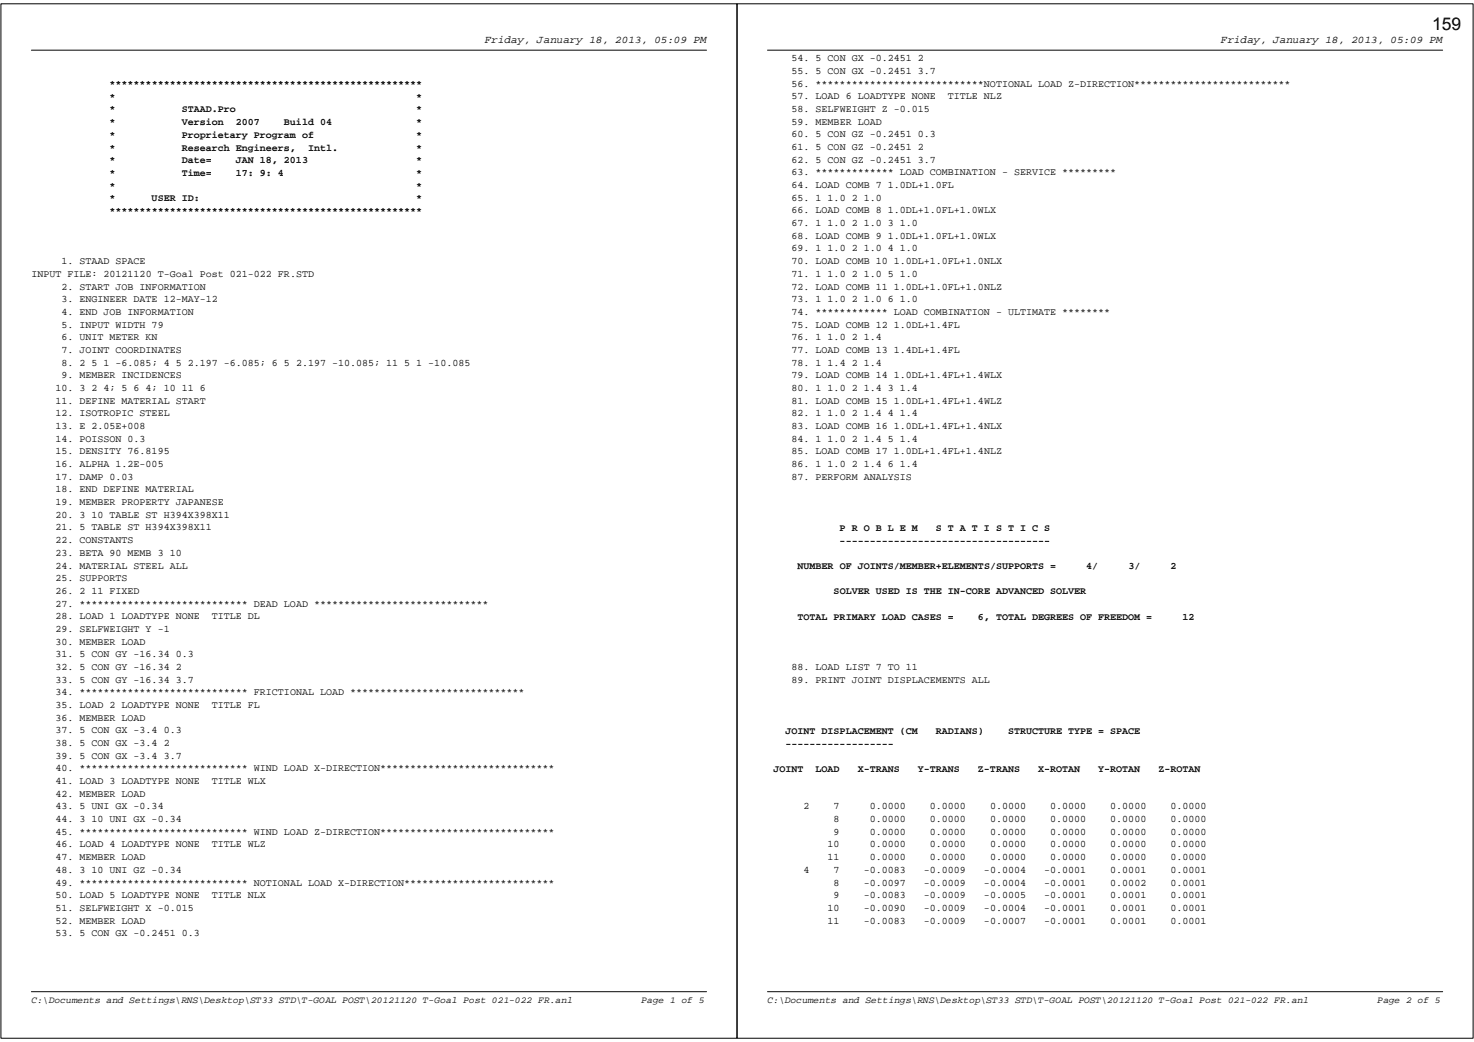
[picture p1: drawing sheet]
<svg xmlns="http://www.w3.org/2000/svg" width="297mm" height="210mm" viewBox="0 0 297 210" stroke-linecap="round" stroke-linejoin="round" font-family="sans-serif">
<defs><g id="words">
<text font-size="3.5" x="288.6" y="6.1">159</text>
<g font-size="2.2">
<text x="97.7" y="8.7">Friday, January 18, 2013, 05:09 PM</text>
<text x="246" y="8.7">Friday, January 18, 2013, 05:09 PM</text>
</g>
<g font-size="2">
<text x="22.1" y="17.6">****************************************************</text>
<text x="159.5" y="12.3">54. 5 CON GX -0.2451 2</text>
<text x="159.5" y="14.9">55. 5 CON GX -0.2451 3.7</text>
<text x="159.5" y="17.5">56. ****************************NOTIONAL LOAD Z-DIRECTION**************************</text>
<text x="22.1" y="20.1">*</text>
<text x="22.1" y="22.7">*</text>
<text x="36.6" y="22.7">STAAD.Pro</text>
<text x="83.9" y="20.1">*</text>
<text x="83.9" y="22.7">*</text>
<text x="159.5" y="20">57. LOAD 6 LOADTYPE NONE</text>
<text x="159.5" y="22.6">58. SELFWEIGHT Z -0.015</text>
<text x="191" y="20">TITLE NLZ</text>
<text x="22.1" y="25.2">*</text>
<text x="22.1" y="27.8">*</text>
<text x="36.6" y="25.2">Version</text>
<text x="36.6" y="27.8">Proprietary Program of</text>
<text x="47.5" y="25.2">2007</text>
<text x="57.2" y="25.2">Build 04</text>
<text x="83.9" y="25.2">*</text>
<text x="83.9" y="27.8">*</text>
<text x="159.5" y="25.1">59. MEMBER LOAD</text>
<text x="159.5" y="27.7">60. 5 CON GZ -0.2451 0.3</text>
<text x="22.1" y="30.3">*</text>
<text x="22.1" y="32.9">*</text>
<text x="22.1" y="35.4">*</text>
<text x="36.6" y="30.3">Research Engineers,</text>
<text x="36.6" y="32.9">Date=</text>
<text x="36.6" y="35.4">Time=</text>
<text x="47.5" y="32.9">JAN 18, 2013</text>
<text x="47.5" y="35.4">17: 9: 4</text>
<text x="62.1" y="30.3">Intl.</text>
<text x="83.9" y="35.4">*</text>
<text x="83.9" y="32.9">*</text>
<text x="83.9" y="30.3">*</text>
<text x="159.5" y="30.2">61. 5 CON GZ -0.2451 2</text>
<text x="159.5" y="32.8">62. 5 CON GZ -0.2451 3.7</text>
<text x="159.5" y="35.3">63. ************* LOAD COMBINATION - SERVICE *********</text>
<text x="22.1" y="38">*</text>
<text x="22.1" y="40.6">*</text>
<text x="30.6" y="40.6">USER ID:</text>
<text x="83.9" y="38">*</text>
<text x="83.9" y="40.6">*</text>
<text x="159.5" y="37.9">64. LOAD COMB 7 1.0DL+1.0FL</text>
<text x="159.5" y="40.5">65. 1 1.0 2 1.0</text>
<text x="22.1" y="43.1">****************************************************</text>
<text x="159.5" y="43">66. LOAD COMB 8 1.0DL+1.0FL+1.0WLX</text>
<text x="159.5" y="45.6">67. 1 1.0 2 1.0 3 1.0</text>
<text x="12.4" y="53.2">1. STAAD SPACE</text>
<text x="159.5" y="48.1">68. LOAD COMB 9 1.0DL+1.0FL+1.0WLX</text>
<text x="159.5" y="50.7">69. 1 1.0 2 1.0 4 1.0</text>
<text x="159.5" y="53.2">70. LOAD COMB 10 1.0DL+1.0FL+1.0NLX</text>
<text x="6.3" y="55.8">INPUT FILE: 20121120 T-Goal Post 021-022 FR.STD</text>
<text x="12.4" y="58.3">2. START JOB INFORMATION</text>
<text x="159.5" y="55.8">71. 1 1.0 2 1.0 5 1.0</text>
<text x="159.5" y="58.3">72. LOAD COMB 11 1.0DL+1.0FL+1.0NLZ</text>
<text x="12.4" y="60.9">3. ENGINEER DATE 12-MAY-12</text>
<text x="12.4" y="63.5">4. END JOB INFORMATION</text>
<text x="159.5" y="60.9">73. 1 1.0 2 1.0 6 1.0</text>
<text x="159.5" y="63.5">74. ************ LOAD COMBINATION - ULTIMATE ********</text>
<text x="12.4" y="66">5. INPUT WIDTH 79</text>
<text x="12.4" y="68.6">6. UNIT METER KN</text>
<text x="12.4" y="71.1">7. JOINT COORDINATES</text>
<text x="159.5" y="66">75. LOAD COMB 12 1.0DL+1.4FL</text>
<text x="159.5" y="68.6">76. 1 1.0 2 1.4</text>
<text x="159.5" y="71.1">77. LOAD COMB 13 1.4DL+1.4FL</text>
<text x="12.4" y="73.7">8. 2 5 1 -6.085; 4 5 2.197 -6.085; 6 5 2.197 -10.085; 11 5 1 -10.085</text>
<text x="12.4" y="76.2">9. MEMBER INCIDENCES</text>
<text x="159.5" y="73.7">78. 1 1.4 2 1.4</text>
<text x="159.5" y="76.2">79. LOAD COMB 14 1.0DL+1.4FL+1.4WLX</text>
<text x="11.2" y="78.8">10. 3 2 4; 5 6 4; 10 11 6</text>
<text x="11.2" y="81.3">11. DEFINE MATERIAL START</text>
<text x="11.2" y="83.9">12. ISOTROPIC STEEL</text>
<text x="159.5" y="78.8">80. 1 1.0 2 1.4 3 1.4</text>
<text x="159.5" y="81.3">81. LOAD COMB 15 1.0DL+1.4FL+1.4WLZ</text>
<text x="159.5" y="83.9">82. 1 1.0 2 1.4 4 1.4</text>
<text x="11.2" y="86.5">13. E 2.05E+008</text>
<text x="11.2" y="89">14. POISSON 0.3</text>
<text x="159.5" y="86.5">83. LOAD COMB 16 1.0DL+1.4FL+1.4NLX</text>
<text x="159.5" y="89">84. 1 1.0 2 1.4 5 1.4</text>
<text x="11.2" y="91.6">15. DENSITY 76.8195</text>
<text x="11.2" y="94.1">16. ALPHA 1.2E-005</text>
<text x="159.5" y="91.6">85. LOAD COMB 17 1.0DL+1.4FL+1.4NLZ</text>
<text x="159.5" y="94.1">86. 1 1.0 2 1.4 6 1.4</text>
<text x="11.2" y="96.7">17. DAMP 0.03</text>
<text x="11.2" y="99.2">18. END DEFINE MATERIAL</text>
<text x="11.2" y="101.8">19. MEMBER PROPERTY JAPANESE</text>
<text x="159.5" y="96.7">87. PERFORM ANALYSIS</text>
<text x="11.2" y="104.3">20. 3 10 TABLE ST H394X398X11</text>
<text x="11.2" y="106.9">21. 5 TABLE ST H394X398X11</text>
<text x="169.2" y="107">P R O B L E M</text>
<text x="188.6" y="107">S T A T I S T I C S</text>
<text x="11.2" y="109.5">22. CONSTANTS</text>
<text x="11.2" y="112">23. BETA 90 MEMB 3 10</text>
<text x="169.2" y="109.6">-----------------------------------</text>
<text x="11.2" y="114.6">24. MATERIAL STEEL ALL</text>
<text x="11.2" y="117.1">25. SUPPORTS</text>
<text x="11.2" y="119.7">26. 2 11 FIXED</text>
<text x="160.7" y="114.7">NUMBER OF JOINTS/MEMBER+ELEMENTS/SUPPORTS =</text>
<text x="168" y="119.8">SOLVER USED IS THE IN-CORE ADVANCED SOLVER</text>
<text x="218.9" y="114.7">4/</text>
<text x="227.4" y="114.7">3/</text>
<text x="235.9" y="114.7">2</text>
<text x="11.2" y="122.2">27. **************************** DEAD LOAD *****************************</text>
<text x="11.2" y="124.8">28. LOAD 1 LOADTYPE NONE</text>
<text x="42.7" y="124.8">TITLE DL</text>
<text x="160.7" y="124.9">TOTAL PRIMARY LOAD CASES =</text>
<text x="197.1" y="124.9">6, TOTAL DEGREES OF FREEDOM =</text>
<text x="238.3" y="124.9">12</text>
<text x="11.2" y="127.3">29. SELFWEIGHT Y -1</text>
<text x="11.2" y="129.9">30. MEMBER LOAD</text>
<text x="11.2" y="132.5">31. 5 CON GY -16.34 0.3</text>
<text x="11.2" y="135">32. 5 CON GY -16.34 2</text>
<text x="11.2" y="137.6">33. 5 CON GY -16.34 3.7</text>
<text x="159.5" y="135">88. LOAD LIST 7 TO 11</text>
<text x="159.5" y="137.6">89. PRINT JOINT DISPLACEMENTS ALL</text>
<text x="11.2" y="140.1">34. **************************** FRICTIONAL LOAD *****************************</text>
<text x="11.2" y="142.7">35. LOAD 2 LOADTYPE NONE</text>
<text x="42.7" y="142.7">TITLE FL</text>
<text x="11.2" y="145.2">36. MEMBER LOAD</text>
<text x="11.2" y="147.8">37. 5 CON GX -3.4 0.3</text>
<text x="158.3" y="147.9">JOINT DISPLACEMENT (CM</text>
<text x="188.6" y="147.9">RADIANS)</text>
<text x="203.1" y="147.9">STRUCTURE TYPE = SPACE</text>
<text x="11.2" y="150.3">38. 5 CON GX -3.4 2</text>
<text x="11.2" y="152.9">39. 5 CON GX -3.4 3.7</text>
<text x="11.2" y="155.5">40. **************************** WIND LOAD X-DIRECTION*****************************</text>
<text x="155.9" y="155.6">JOINT</text>
<text x="158.3" y="150.4">------------------</text>
<text x="164.4" y="155.6">LOAD</text>
<text x="172.8" y="155.6">X-TRANS</text>
<text x="185" y="155.6">Y-TRANS</text>
<text x="197.1" y="155.6">Z-TRANS</text>
<text x="209.2" y="155.6">X-ROTAN</text>
<text x="221.3" y="155.6">Y-ROTAN</text>
<text x="233.4" y="155.6">Z-ROTAN</text>
<text x="11.2" y="158">41. LOAD 3 LOADTYPE NONE</text>
<text x="11.2" y="160.6">42. MEMBER LOAD</text>
<text x="42.7" y="158">TITLE WLX</text>
<text x="11.2" y="163.1">43. 5 UNI GX -0.34</text>
<text x="11.2" y="165.7">44. 3 10 UNI GX -0.34</text>
<text x="161.9" y="163.1">2</text>
<text x="168" y="165.7">8</text>
<text x="168" y="163.1">7</text>
<text x="175.3" y="165.7">0.0000</text>
<text x="175.3" y="163.1">0.0000</text>
<text x="187.4" y="165.7">0.0000</text>
<text x="187.4" y="163.1">0.0000</text>
<text x="199.5" y="165.7">0.0000</text>
<text x="199.5" y="163.1">0.0000</text>
<text x="211.6" y="165.7">0.0000</text>
<text x="211.6" y="163.1">0.0000</text>
<text x="223.7" y="165.7">0.0000</text>
<text x="223.7" y="163.1">0.0000</text>
<text x="235.9" y="165.7">0.0000</text>
<text x="235.9" y="163.1">0.0000</text>
<text x="11.2" y="168.2">45. **************************** WIND LOAD Z-DIRECTION*****************************</text>
<text x="11.2" y="170.8">46. LOAD 4 LOADTYPE NONE</text>
<text x="11.2" y="173.3">47. MEMBER LOAD</text>
<text x="42.7" y="170.8">TITLE WLZ</text>
<text x="166.8" y="170.8">10</text>
<text x="166.8" y="173.3">11</text>
<text x="168" y="168.2">9</text>
<text x="175.3" y="168.2">0.0000</text>
<text x="175.3" y="170.8">0.0000</text>
<text x="175.3" y="173.3">0.0000</text>
<text x="187.4" y="168.2">0.0000</text>
<text x="187.4" y="170.8">0.0000</text>
<text x="187.4" y="173.3">0.0000</text>
<text x="199.5" y="168.2">0.0000</text>
<text x="199.5" y="170.8">0.0000</text>
<text x="199.5" y="173.3">0.0000</text>
<text x="211.6" y="168.2">0.0000</text>
<text x="211.6" y="170.8">0.0000</text>
<text x="211.6" y="173.3">0.0000</text>
<text x="223.7" y="168.2">0.0000</text>
<text x="223.7" y="170.8">0.0000</text>
<text x="223.7" y="173.3">0.0000</text>
<text x="235.9" y="168.2">0.0000</text>
<text x="235.9" y="170.8">0.0000</text>
<text x="235.9" y="173.3">0.0000</text>
<text x="11.2" y="175.9">48. 3 10 UNI GZ -0.34</text>
<text x="11.2" y="178.5">49. **************************** NOTIONAL LOAD X-DIRECTION*************************</text>
<text x="161.9" y="175.9">4</text>
<text x="168" y="178.5">8</text>
<text x="168" y="175.9">7</text>
<text x="174.1" y="178.5">-0.0097</text>
<text x="174.1" y="175.9">-0.0083</text>
<text x="186.2" y="178.5">-0.0009</text>
<text x="186.2" y="175.9">-0.0009</text>
<text x="198.3" y="178.5">-0.0004</text>
<text x="198.3" y="175.9">-0.0004</text>
<text x="210.4" y="178.5">-0.0001</text>
<text x="210.4" y="175.9">-0.0001</text>
<text x="223.7" y="178.5">0.0002</text>
<text x="223.7" y="175.9">0.0001</text>
<text x="235.9" y="178.5">0.0001</text>
<text x="235.9" y="175.9">0.0001</text>
<text x="11.2" y="181">50. LOAD 5 LOADTYPE NONE</text>
<text x="11.2" y="183.6">51. SELFWEIGHT X -0.015</text>
<text x="42.7" y="181">TITLE NLX</text>
<text x="166.8" y="183.6">10</text>
<text x="168" y="181">9</text>
<text x="174.1" y="181">-0.0083</text>
<text x="174.1" y="183.6">-0.0090</text>
<text x="186.2" y="181">-0.0009</text>
<text x="186.2" y="183.6">-0.0009</text>
<text x="198.3" y="181">-0.0005</text>
<text x="198.3" y="183.6">-0.0004</text>
<text x="210.4" y="181">-0.0001</text>
<text x="210.4" y="183.6">-0.0001</text>
<text x="223.7" y="181">0.0001</text>
<text x="223.7" y="183.6">0.0001</text>
<text x="235.9" y="181">0.0001</text>
<text x="235.9" y="183.6">0.0001</text>
<text x="11.2" y="186.1">52. MEMBER LOAD</text>
<text x="11.2" y="188.7">53. 5 CON GX -0.2451 0.3</text>
<text x="166.8" y="186.1">11</text>
<text x="174.1" y="186.1">-0.0083</text>
<text x="186.2" y="186.1">-0.0009</text>
<text x="198.3" y="186.1">-0.0007</text>
<text x="210.4" y="186.1">-0.0001</text>
<text x="223.7" y="186.1">0.0001</text>
<text x="235.9" y="186.1">0.0001</text>
</g>
<g font-size="1.9">
<text x="6.3" y="202.1">C:\Documents and Settings\RNS\Desktop\ST33 STD\T-GOAL POST\20121120 T-Goal Post 021-022 FR.anl</text>
<text x="129.2" y="202.1">Page 1 of 5</text>
<text x="154.7" y="202.1">C:\Documents and Settings\RNS\Desktop\ST33 STD\T-GOAL POST\20121120 T-Goal Post 021-022 FR.anl</text>
<text x="277.6" y="202.1">Page 2 of 5</text>
</g>
</g></defs>
<path d="M6.3 10.1h136.1" fill="none" stroke="#000" stroke-width=".2"/>
<g fill="#fff">
<path d="M97.7 6.9h44.9v2.4h-44.9z"/>
<path d="M6.3 10.7h1.2v2.2h-1.2z"/>
<path d="M6.3 15.8h78.8v2.4h-78.8z"/>
<path d="M6.3 18.4h78.8v2.3h-78.8z"/>
<path d="M6.3 21h78.8v2.3h-78.8z"/>
<path d="M6.3 23.5h78.8v2.3h-78.8z"/>
<path d="M6.3 26.1h78.8v2.3h-78.8z"/>
<path d="M6.3 28.6h78.8v2.3h-78.8z"/>
<path d="M6.3 31.2h78.8v2.3h-78.8z"/>
<path d="M6.3 33.7h78.8v2.3h-78.8z"/>
<path d="M6.3 36.3h78.8v2.3h-78.8z"/>
<path d="M6.3 38.8h78.8v2.4h-78.8z"/>
<path d="M6.3 41.4h78.8v2.3h-78.8z"/>
<path d="M6.3 46.5h1.2v2.2h-1.2z"/>
<path d="M6.3 49.1h1.2v2.1h-1.2z"/>
<path d="M6.3 51.6h23.1v2.2h-23.1z"/>
<path d="M6.3 54.2h57v2.1h-57z"/>
<path d="M6.3 56.7h35.2v2.2h-35.2z"/>
<path d="M6.3 59.3h37.6v2.2h-37.6z"/>
<path d="M6.3 61.8h32.8v2.2h-32.8z"/>
<path d="M6.3 64.4h26.7v2.2h-26.7z"/>
<path d="M6.3 67h25.5v2.1h-25.5z"/>
<path d="M6.3 69.5h30.3v2.2h-30.3z"/>
<path d="M6.3 72.1h88.5v2.1h-88.5z"/>
<path d="M6.3 74.6h30.3v2.2h-30.3z"/>
<path d="M6.3 77.2h35.2v2.1h-35.2z"/>
<path d="M6.3 79.7h35.2v2.2h-35.2z"/>
<path d="M6.3 82.3h27.9v2.2h-27.9z"/>
<path d="M6.3 84.8h23.1v2.2h-23.1z"/>
<path d="M6.3 87.4h23.1v2.2h-23.1z"/>
<path d="M6.3 90h27.9v2.1h-27.9z"/>
<path d="M6.3 92.5h26.7v2.2h-26.7z"/>
<path d="M6.3 95.1h20.6v2.1h-20.6z"/>
<path d="M6.3 97.6h32.8v2.2h-32.8z"/>
<path d="M6.3 100.2h38.8v2.1h-38.8z"/>
<path d="M6.3 102.7h40v2.2h-40z"/>
<path d="M6.3 105.3h36.4v2.2h-36.4z"/>
<path d="M6.3 107.8h20.6v2.2h-20.6z"/>
<path d="M6.3 110.4h30.3v2.2h-30.3z"/>
<path d="M6.3 113h31.5v2.1h-31.5z"/>
<path d="M6.3 115.5h19.4v2.2h-19.4z"/>
<path d="M6.3 118.1h21.8v2.1h-21.8z"/>
<path d="M6.3 120.6h92.1v2.2h-92.1z"/>
<path d="M6.3 123.2h46.1v2.1h-46.1z"/>
<path d="M6.3 125.7h27.9v2.2h-27.9z"/>
<path d="M6.3 128.3h23.1v2.2h-23.1z"/>
<path d="M6.3 130.8h32.8v2.2h-32.8z"/>
<path d="M6.3 133.4h30.3v2.2h-30.3z"/>
<path d="M6.3 136h32.8v2.1h-32.8z"/>
<path d="M6.3 138.5h99.4v2.2h-99.4z"/>
<path d="M6.3 141.1h46.1v2.1h-46.1z"/>
<path d="M6.3 143.6h23.1v2.2h-23.1z"/>
<path d="M6.3 146.2h30.3v2.1h-30.3z"/>
<path d="M6.3 148.7h27.9v2.2h-27.9z"/>
<path d="M6.3 151.3h30.3v2.2h-30.3z"/>
<path d="M6.3 153.8h105.5v2.2h-105.5z"/>
<path d="M6.3 156.4h47.3v2.2h-47.3z"/>
<path d="M6.3 159h23.1v2.1h-23.1z"/>
<path d="M6.3 161.5h26.7v2.2h-26.7z"/>
<path d="M6.3 164.1h30.3v2.1h-30.3z"/>
<path d="M6.3 166.6h105.5v2.2h-105.5z"/>
<path d="M6.3 169.2h47.3v2.1h-47.3z"/>
<path d="M6.3 171.7h23.1v2.2h-23.1z"/>
<path d="M6.3 174.3h30.3v2.2h-30.3z"/>
<path d="M6.3 176.8h105.5v2.2h-105.5z"/>
<path d="M6.3 179.4h47.3v2.2h-47.3z"/>
<path d="M6.3 182h32.8v2.1h-32.8z"/>
<path d="M6.3 184.5h23.1v2.2h-23.1z"/>
<path d="M6.3 187.1h34v2.1h-34z"/>
</g>
<path d="M6.3 199.8h136.1" fill="none" stroke="#000" stroke-width=".2"/>
<g fill="#fff">
<path d="M129.2 200.5h13.2v2.2h-13.2z"/>
<path d="M6.3 200.5h112.6v2.2h-112.6z"/>
</g>
<path d="M.2 .8h148.3v208.4h-148.3zM154.7 10.1h136" fill="none" stroke="#000" stroke-width=".2"/>
<g fill="#fff">
<path d="M246 6.9h45v2.4h-45z"/>
<path d="M154.7 10.7h31.5v2.2h-31.5z"/>
<path d="M154.7 13.3h33.9v2.2h-33.9z"/>
<path d="M154.7 15.8h105.4v2.2h-105.4z"/>
<path d="M154.7 18.4h47.2v2.2h-47.2z"/>
<path d="M154.7 21h32.7v2.1h-32.7z"/>
<path d="M154.7 23.5h23v2.2h-23z"/>
<path d="M154.7 26.1h33.9v2.1h-33.9z"/>
<path d="M154.7 28.6h31.5v2.2h-31.5z"/>
<path d="M154.7 31.2h33.9v2.1h-33.9z"/>
<path d="M154.7 33.7h70.3v2.2h-70.3z"/>
<path d="M154.7 36.3h37.5v2.2h-37.5z"/>
<path d="M154.7 38.8h23v2.2h-23z"/>
<path d="M154.7 41.4h46v2.2h-46z"/>
<path d="M154.7 44h30.3v2.1h-30.3z"/>
<path d="M154.7 46.5h46v2.2h-46z"/>
<path d="M154.7 49.1h30.3v2.1h-30.3z"/>
<path d="M154.7 51.6h47.2v2.2h-47.2z"/>
<path d="M154.7 54.2h30.3v2.1h-30.3z"/>
<path d="M154.7 56.7h47.2v2.2h-47.2z"/>
<path d="M154.7 59.3h30.3v2.2h-30.3z"/>
<path d="M154.7 61.8h69.1v2.2h-69.1z"/>
<path d="M154.7 64.4h38.8v2.2h-38.8z"/>
<path d="M154.7 67h23v2.1h-23z"/>
<path d="M154.7 69.5h38.8v2.2h-38.8z"/>
<path d="M154.7 72.1h23v2.1h-23z"/>
<path d="M154.7 74.6h47.2v2.2h-47.2z"/>
<path d="M154.7 77.2h30.3v2.1h-30.3z"/>
<path d="M154.7 79.7h47.2v2.2h-47.2z"/>
<path d="M154.7 82.3h30.3v2.2h-30.3z"/>
<path d="M154.7 84.8h47.2v2.2h-47.2z"/>
<path d="M154.7 87.4h30.3v2.2h-30.3z"/>
<path d="M154.7 90h47.2v2.1h-47.2z"/>
<path d="M154.7 92.5h30.3v2.2h-30.3z"/>
<path d="M154.7 95.1h29.1v2.1h-29.1z"/>
<path d="M154.7 100.2h1.2v2.1h-1.2z"/>
<path d="M154.7 102.7h1.2v2.2h-1.2z"/>
<path d="M154.7 105.3h56.9v2.3h-56.9z"/>
<path d="M154.7 107.8h56.9v2.4h-56.9z"/>
<path d="M154.7 110.4h1.2v2.2h-1.2z"/>
<path d="M154.7 113h82.4v2.3h-82.4z"/>
<path d="M154.7 118.1h64.2v2.3h-64.2z"/>
<path d="M154.7 123.2h86v2.3h-86z"/>
<path d="M154.7 128.3h1.2v2.2h-1.2z"/>
<path d="M154.7 130.8h1.2v2.2h-1.2z"/>
<path d="M154.7 133.4h30.3v2.2h-30.3z"/>
<path d="M154.7 136h44.8v2.1h-44.8z"/>
<path d="M154.7 141.1h1.2v2.1h-1.2z"/>
<path d="M154.7 143.6h1.2v2.2h-1.2z"/>
<path d="M154.7 146.2h75.1v2.3h-75.1z"/>
<path d="M154.7 148.7h25.4v2.3h-25.4z"/>
<path d="M154.7 151.3h1.2v2.2h-1.2z"/>
<path d="M154.7 153.8h87.2v2.4h-87.2z"/>
<path d="M154.7 156.4h1.2v2.2h-1.2z"/>
<path d="M154.7 161.5h88.4v2.2h-88.4z"/>
<path d="M154.7 164.1h88.4v2.1h-88.4z"/>
<path d="M154.7 166.6h88.4v2.2h-88.4z"/>
<path d="M154.7 169.2h88.4v2.1h-88.4z"/>
<path d="M154.7 171.7h88.4v2.2h-88.4z"/>
<path d="M154.7 174.3h88.4v2.2h-88.4z"/>
<path d="M154.7 176.8h88.4v2.2h-88.4z"/>
<path d="M154.7 179.4h88.4v2.2h-88.4z"/>
<path d="M154.7 182h88.4v2.1h-88.4z"/>
<path d="M154.7 184.5h88.4v2.2h-88.4z"/>
</g>
<path d="M154.7 199.8h136" fill="none" stroke="#000" stroke-width=".2"/>
<g fill="#fff">
<path d="M277.6 200.5h13.1v2.2h-13.1z"/>
<path d="M154.7 200.5h112.5v2.2h-112.5z"/>
</g>
<path d="M148.5 .8h148.4v208.4h-148.4z" fill="none" stroke="#000" stroke-width=".2"/>
<use href="#words"/>
</svg>
